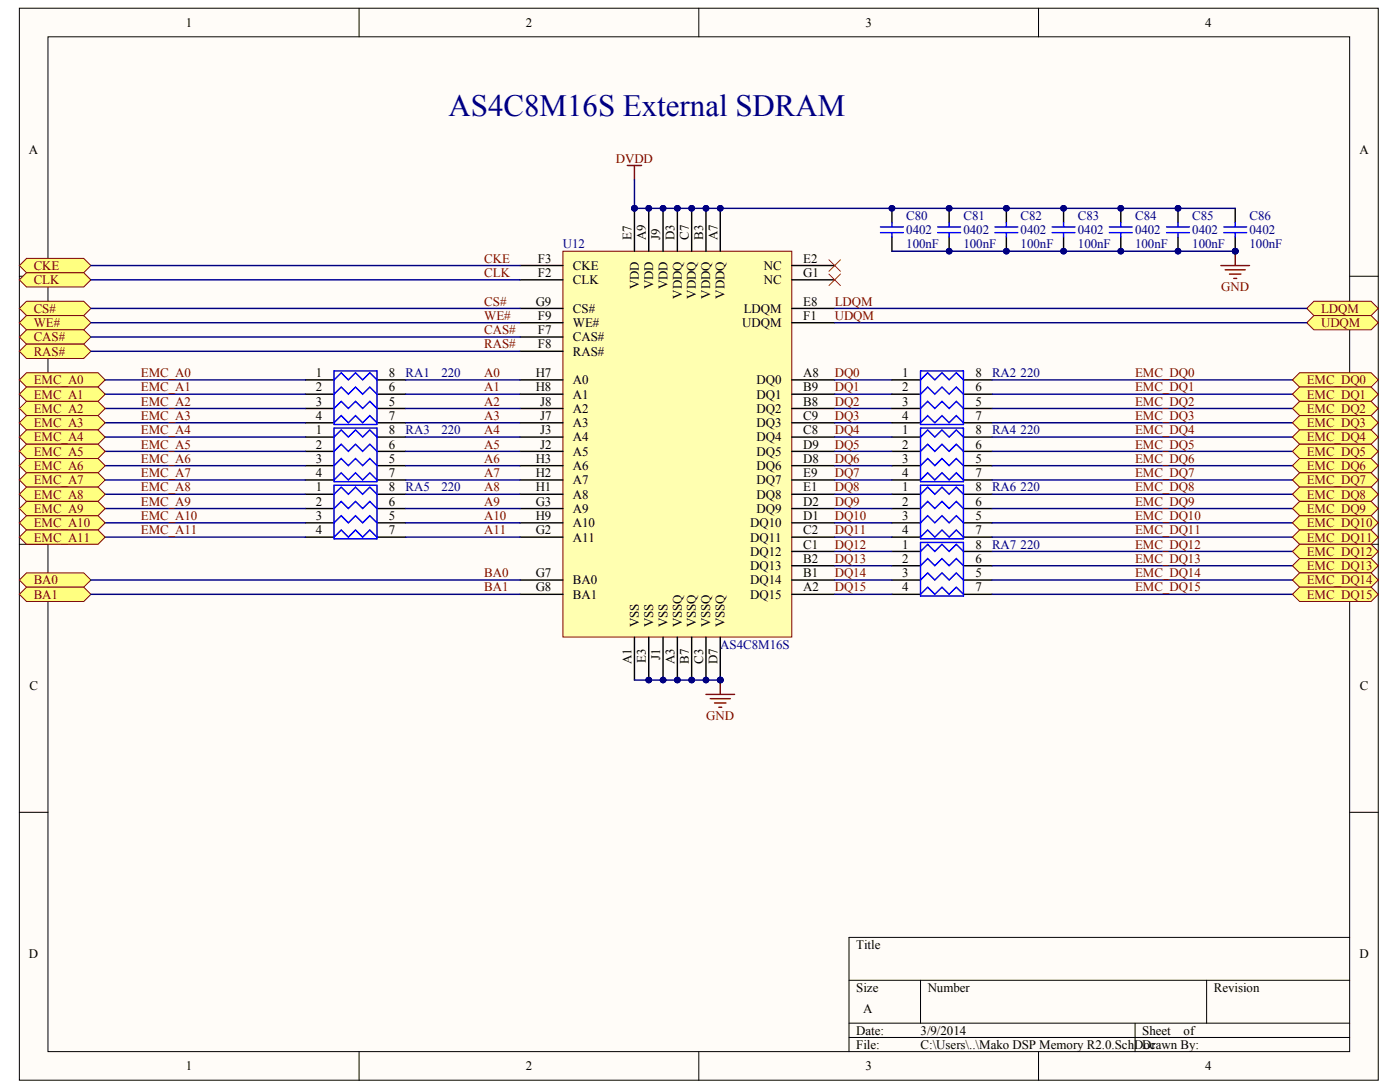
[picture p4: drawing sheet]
<svg xmlns="http://www.w3.org/2000/svg" width="258mm" height="201mm" viewBox="0 0 258 201" stroke-linecap="round" stroke-linejoin="round" font-family="sans-serif">
<defs><g id="words">
<text font-size="5.7" fill="#000080" x="82.6" y="21.3">AS4C8M16S External SDRAM</text>
<g font-size="2.4">
<text x="34.3" y="4.9">1</text>
<text x="96.8" y="4.9">2</text>
<text x="159.4" y="4.9">3</text>
<text x="222" y="4.9">4</text>
<text x="5.3" y="28.3">A</text>
<text x="250.4" y="28.3">A</text>
<text x="116.3" y="44.2" transform="rotate(-90 116.3 44.2)">E7</text>
<text x="119" y="44.2" transform="rotate(-90 119 44.2)">A9</text>
<text x="121.6" y="44.2" transform="rotate(-90 121.6 44.2)">J9</text>
<text x="124.3" y="44.2" transform="rotate(-90 124.3 44.2)">D3</text>
<text x="126.9" y="44.2" transform="rotate(-90 126.9 44.2)">C7</text>
<text x="129.5" y="44.2" transform="rotate(-90 129.5 44.2)">B3</text>
<text x="132.1" y="44.2" transform="rotate(-90 132.1 44.2)">A7</text>
<text x="99.1" y="51">F2</text>
<text x="99.1" y="48.4">F3</text>
<text x="105.5" y="52.3">CLK</text>
<text x="105.5" y="49.7">CKE</text>
<text x="117.7" y="53.3" transform="rotate(-90 117.7 53.3)">VDD</text>
<text x="120.3" y="53.3" transform="rotate(-90 120.3 53.3)">VDD</text>
<text x="122.9" y="53.3" transform="rotate(-90 122.9 53.3)">VDD</text>
<text x="140.7" y="49.7">NC</text>
<text x="140.7" y="52.3">NC</text>
<text x="148" y="48.4">E2</text>
<text x="148" y="51">G1</text>
<text x="98.7" y="56.3">G9</text>
<text x="99.1" y="58.9">F9</text>
<text x="105.5" y="57.6">CS#</text>
<text x="125.6" y="55" transform="rotate(-90 125.6 55)">VDDQ</text>
<text x="128.2" y="55" transform="rotate(-90 128.2 55)">VDDQ</text>
<text x="130.8" y="55" transform="rotate(-90 130.8 55)">VDDQ</text>
<text x="133.5" y="55" transform="rotate(-90 133.5 55)">VDDQ</text>
<text x="137" y="57.6">LDQM</text>
<text x="148" y="58.9">F1</text>
<text x="148" y="56.3">E8</text>
<text x="99.1" y="61.6">F7</text>
<text x="99.1" y="64.2">F8</text>
<text x="105.5" y="62.9">CAS#</text>
<text x="105.5" y="65.5">RAS#</text>
<text x="105.5" y="60.2">WE#</text>
<text x="136.7" y="60.2">UDQM</text>
<text x="58.1" y="69.4">1</text>
<text x="71.6" y="69.4">8</text>
<text x="98.7" y="69.4">H7</text>
<text x="105.5" y="70.8">A0</text>
<text x="139.4" y="70.8">DQ0</text>
<text x="148" y="69.4">A8</text>
<text x="166.2" y="69.4">1</text>
<text x="179.7" y="69.4">8</text>
<text x="5.4" y="77.7">B</text>
<text x="58.1" y="72.1">2</text>
<text x="58.1" y="74.7">3</text>
<text x="58.1" y="77.3">4</text>
<text x="71.6" y="77.3">7</text>
<text x="71.6" y="72.1">6</text>
<text x="71.6" y="74.7">5</text>
<text x="98.7" y="72.1">H8</text>
<text x="99.5" y="77.3">J7</text>
<text x="99.5" y="74.7">J8</text>
<text x="105.5" y="73.4">A1</text>
<text x="105.5" y="76">A2</text>
<text x="139.4" y="76">DQ2</text>
<text x="139.4" y="73.4">DQ1</text>
<text x="148" y="74.7">B8</text>
<text x="148" y="72.1">B9</text>
<text x="148" y="77.3">C9</text>
<text x="166.2" y="72.1">2</text>
<text x="166.2" y="74.7">3</text>
<text x="166.2" y="77.3">4</text>
<text x="179.7" y="77.3">7</text>
<text x="179.7" y="72.1">6</text>
<text x="179.7" y="74.7">5</text>
<text x="250.5" y="77.7">B</text>
<text x="58.1" y="80">1</text>
<text x="58.1" y="82.6">2</text>
<text x="71.6" y="80">8</text>
<text x="71.6" y="82.6">6</text>
<text x="99.5" y="82.6">J2</text>
<text x="99.5" y="80">J3</text>
<text x="105.5" y="83.9">A5</text>
<text x="105.5" y="81.3">A4</text>
<text x="105.5" y="78.7">A3</text>
<text x="139.4" y="81.3">DQ4</text>
<text x="139.4" y="78.7">DQ3</text>
<text x="139.4" y="83.9">DQ5</text>
<text x="148" y="80">C8</text>
<text x="148" y="82.6">D9</text>
<text x="166.2" y="80">1</text>
<text x="166.2" y="82.6">2</text>
<text x="179.7" y="80">8</text>
<text x="179.7" y="82.6">6</text>
<text x="58.1" y="85.2">3</text>
<text x="58.1" y="87.9">4</text>
<text x="71.6" y="87.9">7</text>
<text x="71.6" y="85.2">5</text>
<text x="98.7" y="87.9">H2</text>
<text x="98.7" y="85.2">H3</text>
<text x="105.5" y="89.2">A7</text>
<text x="105.5" y="86.6">A6</text>
<text x="139.4" y="86.6">DQ6</text>
<text x="139.4" y="89.2">DQ7</text>
<text x="148" y="85.2">D8</text>
<text x="148" y="87.9">E9</text>
<text x="166.2" y="85.2">3</text>
<text x="166.2" y="87.9">4</text>
<text x="179.7" y="87.9">7</text>
<text x="179.7" y="85.2">5</text>
<text x="58.1" y="90.5">1</text>
<text x="58.1" y="93.1">2</text>
<text x="58.1" y="95.8">3</text>
<text x="71.6" y="90.5">8</text>
<text x="71.6" y="93.1">6</text>
<text x="71.6" y="95.8">5</text>
<text x="98.7" y="93.1">G3</text>
<text x="98.7" y="90.5">H1</text>
<text x="98.7" y="95.8">H9</text>
<text x="105.5" y="94.4">A9</text>
<text x="105.5" y="91.8">A8</text>
<text x="139.4" y="94.4">DQ9</text>
<text x="139.4" y="91.8">DQ8</text>
<text x="148" y="95.8">D1</text>
<text x="148" y="93.1">D2</text>
<text x="148" y="90.5">E1</text>
<text x="166.2" y="90.5">1</text>
<text x="166.2" y="93.1">2</text>
<text x="166.2" y="95.8">3</text>
<text x="179.7" y="90.5">8</text>
<text x="179.7" y="93.1">6</text>
<text x="179.7" y="95.8">5</text>
<text x="58.1" y="98.4">4</text>
<text x="71.6" y="98.4">7</text>
<text x="98.7" y="98.4">G2</text>
<text x="105.5" y="99.7">A11</text>
<text x="105.5" y="97.1">A10</text>
<text x="138.2" y="99.7">DQ11</text>
<text x="138.2" y="97.1">DQ10</text>
<text x="148" y="101">C1</text>
<text x="148" y="98.4">C2</text>
<text x="166.2" y="98.4">4</text>
<text x="166.2" y="101">1</text>
<text x="179.7" y="98.4">7</text>
<text x="179.7" y="101">8</text>
<text x="98.7" y="106.3">G7</text>
<text x="105.5" y="107.6">BA0</text>
<text x="138.2" y="107.6">DQ14</text>
<text x="138.2" y="105">DQ13</text>
<text x="138.2" y="102.4">DQ12</text>
<text x="148" y="106.3">B1</text>
<text x="148" y="103.7">B2</text>
<text x="166.2" y="103.7">2</text>
<text x="166.2" y="106.3">3</text>
<text x="179.7" y="103.7">6</text>
<text x="179.7" y="106.3">5</text>
<text x="98.7" y="108.9">G8</text>
<text x="105.5" y="110.2">BA1</text>
<text x="138.2" y="110.2">DQ15</text>
<text x="148" y="108.9">A2</text>
<text x="166.2" y="108.9">4</text>
<text x="179.7" y="108.9">7</text>
<text x="117.7" y="115.5" transform="rotate(-90 117.7 115.5)">VSS</text>
<text x="120.3" y="115.5" transform="rotate(-90 120.3 115.5)">VSS</text>
<text x="122.9" y="115.5" transform="rotate(-90 122.9 115.5)">VSS</text>
<text x="125.6" y="115.5" transform="rotate(-90 125.6 115.5)">VSSQ</text>
<text x="128.2" y="115.5" transform="rotate(-90 128.2 115.5)">VSSQ</text>
<text x="130.8" y="115.5" transform="rotate(-90 130.8 115.5)">VSSQ</text>
<text x="133.5" y="115.5" transform="rotate(-90 133.5 115.5)">VSSQ</text>
<text x="116.3" y="122.4" transform="rotate(-90 116.3 122.4)">A1</text>
<text x="119" y="122.1" transform="rotate(-90 119 122.1)">E3</text>
<text x="121.6" y="121.6" transform="rotate(-90 121.6 121.6)">J1</text>
<text x="124.3" y="122.4" transform="rotate(-90 124.3 122.4)">A3</text>
<text x="126.9" y="122.2" transform="rotate(-90 126.9 122.2)">B7</text>
<text x="129.5" y="122.2" transform="rotate(-90 129.5 122.2)">C3</text>
<text x="132.1" y="122.4" transform="rotate(-90 132.1 122.4)">D7</text>
<text x="5.4" y="127">C</text>
<text x="250.5" y="127">C</text>
<text x="5.3" y="176.4">D</text>
<text x="157.7" y="174.7">Title</text>
<text x="250.4" y="176.4">D</text>
<text x="157.7" y="182.6">Size</text>
<text x="170.9" y="182.6">Number</text>
<text x="223.6" y="182.6">Revision</text>
<text x="157.7" y="190.5">Date:</text>
<text x="159" y="186.6">A</text>
<text x="169.6" y="190.5">3/9/2014</text>
<text x="210.4" y="190.5">Sheet</text>
<text x="218" y="190.5">of</text>
<text x="34.3" y="197.1">1</text>
<text x="96.8" y="197.1">2</text>
<text x="157.7" y="193.2">File:</text>
<text x="159.4" y="197.1">3</text>
<text x="169.6" y="193.2">C:\Users\..\Mako DSP Memory R2.0.SchDoc</text>
<text x="210.4" y="193.2">Drawn By:</text>
<text x="222" y="197.1">4</text>
</g>
<g font-size="2.4" fill="#800000">
<text x="113.4" y="29.9">DVDD</text>
<text x="6.2" y="49.7">CKE</text>
<text x="6.2" y="52.3">CLK</text>
<text x="89.2" y="48.4">CKE</text>
<text x="89.2" y="51">CLK</text>
<text x="225" y="53.6">GND</text>
<text x="6.2" y="57.6">CS#</text>
<text x="89.2" y="56.3">CS#</text>
<text x="89.2" y="58.9">WE#</text>
<text x="153.8" y="56.3">LDQM</text>
<text x="153.8" y="58.9">UDQM</text>
<text x="243.3" y="57.6">LDQM</text>
<text x="6.2" y="60.2">WE#</text>
<text x="6.2" y="62.9">CAS#</text>
<text x="6.2" y="65.5">RAS#</text>
<text x="89.2" y="61.6">CAS#</text>
<text x="89.2" y="64.2">RAS#</text>
<text x="243.3" y="60.2">UDQM</text>
<text x="6.2" y="70.8">EMC_A0</text>
<text x="26" y="69.4">EMC_A0</text>
<text x="89.2" y="69.4">A0</text>
<text x="153.8" y="69.4">DQ0</text>
<text x="209.1" y="69.4">EMC_DQ0</text>
<text x="240.7" y="70.8">EMC_DQ0</text>
<text x="6.2" y="73.4">EMC_A1</text>
<text x="6.2" y="76">EMC_A2</text>
<text x="26" y="72.1">EMC_A1</text>
<text x="26" y="74.7">EMC_A2</text>
<text x="26" y="77.3">EMC_A3</text>
<text x="89.2" y="72.1">A1</text>
<text x="89.2" y="77.3">A3</text>
<text x="89.2" y="74.7">A2</text>
<text x="153.8" y="72.1">DQ1</text>
<text x="153.8" y="74.7">DQ2</text>
<text x="153.8" y="77.3">DQ3</text>
<text x="209.1" y="72.1">EMC_DQ1</text>
<text x="209.1" y="74.7">EMC_DQ2</text>
<text x="209.1" y="77.3">EMC_DQ3</text>
<text x="240.7" y="73.4">EMC_DQ1</text>
<text x="240.7" y="76">EMC_DQ2</text>
<text x="6.2" y="78.7">EMC_A3</text>
<text x="6.2" y="81.3">EMC_A4</text>
<text x="6.2" y="83.9">EMC_A5</text>
<text x="26" y="80">EMC_A4</text>
<text x="26" y="82.6">EMC_A5</text>
<text x="89.2" y="80">A4</text>
<text x="89.2" y="82.6">A5</text>
<text x="153.8" y="80">DQ4</text>
<text x="153.8" y="82.6">DQ5</text>
<text x="209.1" y="80">EMC_DQ4</text>
<text x="209.1" y="82.6">EMC_DQ5</text>
<text x="240.7" y="78.7">EMC_DQ3</text>
<text x="240.7" y="81.3">EMC_DQ4</text>
<text x="240.7" y="83.9">EMC_DQ5</text>
<text x="6.2" y="86.6">EMC_A6</text>
<text x="6.2" y="89.2">EMC_A7</text>
<text x="26" y="85.2">EMC_A6</text>
<text x="26" y="87.9">EMC_A7</text>
<text x="89.2" y="85.2">A6</text>
<text x="89.2" y="87.9">A7</text>
<text x="153.8" y="85.2">DQ6</text>
<text x="153.8" y="87.9">DQ7</text>
<text x="209.1" y="85.2">EMC_DQ6</text>
<text x="209.1" y="87.9">EMC_DQ7</text>
<text x="240.7" y="86.6">EMC_DQ6</text>
<text x="240.7" y="89.2">EMC_DQ7</text>
<text x="6.2" y="91.8">EMC_A8</text>
<text x="6.2" y="94.4">EMC_A9</text>
<text x="26" y="90.5">EMC_A8</text>
<text x="26" y="93.1">EMC_A9</text>
<text x="26" y="95.8">EMC_A10</text>
<text x="89.2" y="90.5">A8</text>
<text x="89.2" y="93.1">A9</text>
<text x="89.2" y="95.8">A10</text>
<text x="153.8" y="90.5">DQ8</text>
<text x="153.8" y="93.1">DQ9</text>
<text x="153.8" y="95.8">DQ10</text>
<text x="209.1" y="90.5">EMC_DQ8</text>
<text x="209.1" y="93.1">EMC_DQ9</text>
<text x="209.1" y="95.8">EMC_DQ10</text>
<text x="240.7" y="91.8">EMC_DQ8</text>
<text x="240.7" y="94.4">EMC_DQ9</text>
<text x="6.2" y="97.1">EMC_A10</text>
<text x="6.2" y="99.7">EMC_A11</text>
<text x="26" y="98.4">EMC_A11</text>
<text x="89.2" y="98.4">A11</text>
<text x="153.8" y="98.4">DQ11</text>
<text x="153.8" y="101">DQ12</text>
<text x="209.1" y="98.4">EMC_DQ11</text>
<text x="209.1" y="101">EMC_DQ12</text>
<text x="240.7" y="97.1">EMC_DQ10</text>
<text x="240.7" y="99.7">EMC_DQ11</text>
<text x="6.2" y="107.6">BA0</text>
<text x="89.2" y="106.3">BA0</text>
<text x="153.8" y="103.7">DQ13</text>
<text x="153.8" y="106.3">DQ14</text>
<text x="209.1" y="103.7">EMC_DQ13</text>
<text x="209.1" y="106.3">EMC_DQ14</text>
<text x="240.7" y="102.4">EMC_DQ12</text>
<text x="240.7" y="105">EMC_DQ13</text>
<text x="240.7" y="107.6">EMC_DQ14</text>
<text x="6.2" y="110.2">BA1</text>
<text x="89.2" y="108.9">BA1</text>
<text x="153.8" y="108.9">DQ15</text>
<text x="209.1" y="108.9">EMC_DQ15</text>
<text x="240.7" y="110.2">EMC_DQ15</text>
<text x="130.1" y="132.6">GND</text>
</g>
<g font-size="2.4" fill="#000080">
<text x="166.9" y="40.5">C80</text>
<text x="177.5" y="40.5">C81</text>
<text x="188" y="40.5">C82</text>
<text x="198.6" y="40.5">C83</text>
<text x="209.1" y="40.5">C84</text>
<text x="219.6" y="40.5">C85</text>
<text x="230.2" y="40.5">C86</text>
<text x="103.7" y="45.8">U12</text>
<text x="166.9" y="45.8">100nF</text>
<text x="166.9" y="43.1">0402</text>
<text x="177.5" y="45.8">100nF</text>
<text x="177.5" y="43.1">0402</text>
<text x="188" y="45.8">100nF</text>
<text x="188" y="43.1">0402</text>
<text x="198.6" y="45.8">100nF</text>
<text x="198.6" y="43.1">0402</text>
<text x="209.1" y="45.8">100nF</text>
<text x="209.1" y="43.1">0402</text>
<text x="219.6" y="45.8">100nF</text>
<text x="219.6" y="43.1">0402</text>
<text x="230.2" y="45.8">100nF</text>
<text x="230.2" y="43.1">0402</text>
<text x="74.7" y="69.4">RA1</text>
<text x="81.3" y="69.4">220</text>
<text x="182.7" y="69.4">RA2</text>
<text x="188" y="69.4">220</text>
<text x="74.7" y="80">RA3</text>
<text x="81.3" y="80">220</text>
<text x="182.7" y="80">RA4</text>
<text x="188" y="80">220</text>
<text x="74.7" y="90.5">RA5</text>
<text x="81.3" y="90.5">220</text>
<text x="182.7" y="90.5">RA6</text>
<text x="188" y="90.5">220</text>
<text x="182.7" y="101">RA7</text>
<text x="188" y="101">220</text>
<text x="132.7" y="119.5">AS4C8M16S</text>
</g>
</g></defs>
<g fill="#fffcf8" stroke="#000" stroke-width=".18">
<path d="M3.6 1.5h250.3v197.4h-250.3z"/>
<path d="M8.8 6.8h239.8v186.8h-239.8z"/>
</g>
<g fill="none" stroke="#000" stroke-width=".18">
<path d="M66.1 1.5v5.3M128.7 1.5v5.3M191.3 1.5v5.3M3.6 50.9h5.2M248.6 50.9h5.3M3.6 100.2h5.2M248.6 100.2h5.3M3.6 149.6h5.2M248.6 149.6h5.3M248.6 172.6h-92.2v21.1M66.1 193.7v5.2M128.7 193.7v5.2"/>
<path d="M156.4 180.5h92.2M156.4 188.4h92.2M156.4 191h92.2M169.6 180.5v7.9M191.3 193.7v5.2M209.1 188.4v5.3M222.3 180.5v7.9"/>
</g>
<path d="M103.7 46.3h42.1v71h-42.1z" fill="#ffffb0" stroke="#800000" stroke-width=".18"/>
<g fill="none" stroke="#000" stroke-width=".26">
<path d="M116.9 38.4v7.9M119.5 38.4v7.9M122.1 38.4v7.9M124.8 38.4v7.9M127.4 38.4v7.9M130 38.4v7.9M132.7 38.4v7.9M164.3 38.4v2.6M174.8 38.4v2.6M185.4 38.4v2.6M195.9 38.4v2.6M206.4 38.4v2.6"/>
<path d="M217 38.4v2.6M227.5 38.4v2.6M95.8 48.9h7.9M95.8 59.4h7.9M95.8 56.8h7.9M95.8 51.5h7.9M145.8 48.9h8M145.8 59.4h8M145.8 56.8h8M145.8 51.5h8M164.3 43.6v2.7M174.8 43.6v2.7"/>
<path d="M185.4 43.6v2.7M195.9 43.6v2.7M206.4 43.6v2.7M217 43.6v2.7M227.5 43.6v2.7M95.8 70h7.9M95.8 75.2h7.9M95.8 72.6h7.9M95.8 77.9h7.9M95.8 62.1h7.9M95.8 64.7h7.9M145.8 70h8"/>
<path d="M145.8 75.2h8M145.8 72.6h8M145.8 77.9h8M95.8 98.9h7.9M95.8 96.3h7.9M95.8 80.5h7.9M95.8 93.6h7.9M95.8 85.7h7.9M95.8 83.1h7.9M95.8 91h7.9M95.8 88.4h7.9M145.8 98.9h8"/>
<path d="M145.8 96.3h8M145.8 80.5h8M145.8 93.6h8M145.8 85.7h8M145.8 83.1h8M145.8 91h8M145.8 88.4h8M95.8 109.4h7.9M95.8 106.8h7.9M116.9 117.3v7.9M119.5 117.3v7.9M122.1 117.3v7.9"/>
<path d="M124.8 117.3v7.9M127.4 117.3v7.9M130 117.3v7.9M132.7 117.3v7.9M145.8 109.4h8M145.8 106.8h8M145.8 104.2h8M145.8 101.5h8"/>
</g>
<g fill="#000080" stroke="#000080" stroke-width=".18">
<circle cx="124.8" cy="125.2" r=".52"/>
<circle cx="132.7" cy="38.4" r=".52"/>
<circle cx="119.5" cy="38.4" r=".52"/>
<circle cx="130" cy="38.4" r=".52"/>
<circle cx="127.4" cy="125.2" r=".52"/>
<circle cx="130" cy="125.2" r=".52"/>
<circle cx="127.4" cy="38.4" r=".52"/>
<circle cx="124.8" cy="38.4" r=".52"/>
<circle cx="132.7" cy="125.2" r=".52"/>
<circle cx="119.5" cy="125.2" r=".52"/>
<circle cx="116.9" cy="38.4" r=".52"/>
<circle cx="122.1" cy="125.2" r=".52"/>
<circle cx="122.1" cy="38.4" r=".52"/>
<circle cx="164.3" cy="38.4" r=".52"/>
<circle cx="174.8" cy="46.3" r=".52"/>
<circle cx="174.8" cy="38.4" r=".52"/>
<circle cx="185.4" cy="46.3" r=".52"/>
<circle cx="185.4" cy="38.4" r=".52"/>
<circle cx="195.9" cy="46.3" r=".52"/>
<circle cx="195.9" cy="38.4" r=".52"/>
<circle cx="206.5" cy="46.3" r=".52"/>
<circle cx="206.5" cy="38.4" r=".52"/>
<circle cx="217" cy="46.3" r=".52"/>
<circle cx="217" cy="38.4" r=".52"/>
<circle cx="227.5" cy="46.3" r=".52"/>
</g>
<g fill="none" stroke="#00f" stroke-width=".26">
<path d="M162.2 41.8h4.2M162.2 42.8h4.2M164.3 41v.8M164.3 42.8v.8M172.7 41.8h4.2M172.7 42.8h4.2M174.8 41v.8M174.8 42.8v.8M183.3 41.8h4.2M183.3 42.8h4.2M185.4 41v.8M185.4 42.8v.8"/>
<path d="M193.8 41.8h4.2M193.8 42.8h4.2M195.9 41v.8M195.9 42.8v.8M204.3 41.8h4.3M204.3 42.8h4.3M206.4 41v.8M206.4 42.8v.8M214.9 41.8h4.2M214.9 42.8h4.2M217 41v.8M217 42.8v.8"/>
<path d="M225.4 41.8h4.2M225.4 42.8h4.2M227.5 41v.8M227.5 42.8v.8"/>
</g>
<path d="M116.9 33.1v5.3h110.6M164.3 46.3h63.2M116.9 125.2h15.8" fill="none" stroke="#000080" stroke-width=".26"/>
<path d="M115.5 30.5h2.7M116.9 30.5v2.6M224.9 48.9h5.3M225.7 49.7h3.7M226.5 50.5h2.1M227.3 51.3h.5M227.5 46.3v2.6M130 127.9h5.3M130.8 128.7h3.7M131.6 129.4h2.1M132.4 130.2h.5M132.7 125.2v2.7" fill="none" stroke="#800000" stroke-width=".26"/>
<g fill="#ffff80" stroke="#800000" stroke-width=".18">
<path d="M3.6 48.9l1.3-1.3h10.5l1.3 1.3-1.3 1.3h-10.5z" fill-rule="evenodd"/>
<path d="M3.6 51.5l1.3-1.3h10.5l1.3 1.3-1.3 1.3h-10.5z" fill-rule="evenodd"/>
<path d="M3.6 56.8l1.3-1.3h10.5l1.3 1.3-1.3 1.3h-10.5z" fill-rule="evenodd"/>
<path d="M3.6 59.4l1.3-1.3h10.5l1.3 1.3-1.3 1.3h-10.5z" fill-rule="evenodd"/>
<path d="M3.6 62.1l1.3-1.4h10.5l1.3 1.4-1.3 1.3h-10.5z" fill-rule="evenodd"/>
<path d="M3.6 64.7l1.3-1.3h10.5l1.3 1.3-1.3 1.3h-10.5z" fill-rule="evenodd"/>
<path d="M240.7 56.8l1.3-1.3h10.6l1.3 1.3-1.3 1.3h-10.6z" fill-rule="evenodd"/>
<path d="M240.7 59.4l1.3-1.3h10.6l1.3 1.3-1.3 1.3h-10.6z" fill-rule="evenodd"/>
</g>
<path d="M153.8 56.8h86.9M153.8 59.4h86.9" fill="none" stroke="#000080" stroke-width=".26"/>
<g fill="#ffff80" stroke="#800000" stroke-width=".18">
<path d="M3.6 106.8l1.3-1.3h10.5l1.3 1.3-1.3 1.3h-10.5z" fill-rule="evenodd"/>
<path d="M3.6 109.4l1.3-1.3h10.5l1.3 1.3-1.3 1.4h-10.5z" fill-rule="evenodd"/>
</g>
<g fill="none" stroke="#000080" stroke-width=".26">
<path d="M16.7 48.9h79.1M16.7 51.5h79.1M16.7 56.8h79.1M16.7 59.4h79.1M16.7 62.1h79.1M16.7 64.7h79.1M19.4 70h36.9M19.4 72.6h36.9M19.4 75.2h36.9M19.4 77.9h36.9M74.7 70h21.1M74.7 72.6h21.1"/>
<path d="M74.7 75.2h21.1M74.7 77.9h21.1M153.8 70h10.5M153.8 72.6h10.5M153.8 75.2h10.5M153.8 77.9h10.5M182.7 70h55.4M182.7 72.6h55.4M182.7 75.2h55.4M182.7 77.9h55.4M19.4 80.5h36.9M19.4 83.1h36.9"/>
<path d="M19.4 85.7h36.9M19.4 88.4h36.9M19.4 91h36.9M19.4 93.6h36.9M19.4 96.3h36.9M19.4 98.9h36.9M74.7 80.5h21.1M74.7 83.1h21.1M74.7 85.7h21.1M74.7 88.4h21.1M74.7 91h21.1M74.7 93.6h21.1"/>
<path d="M74.7 96.3h21.1M74.7 98.9h21.1M153.8 80.5h10.5M153.8 83.1h10.5M153.8 85.7h10.5M153.8 88.4h10.5M153.8 91h10.5M153.8 93.6h10.5M153.8 96.3h10.5M153.8 98.9h10.5M182.7 80.5h55.4M182.7 83.1h55.4"/>
<path d="M182.7 85.7h55.4M182.7 88.4h55.4M182.7 91h55.4M182.7 93.6h55.4M182.7 96.3h55.4M182.7 98.9h55.4M16.7 106.8h79.1M16.7 109.4h79.1M153.8 106.8h10.5M153.8 109.4h10.5M153.8 101.5h10.5M153.8 104.2h10.5"/>
<path d="M182.7 106.8h55.4M182.7 109.4h55.4M182.7 101.5h55.4M182.7 104.2h55.4"/>
</g>
<g fill="none" stroke="#000" stroke-width=".26">
<path d="M56.3 70h5.2M56.3 72.6h5.2M56.3 75.2h5.2M56.3 77.9h5.2M69.5 70h5.2M69.5 72.6h5.2M69.5 75.2h5.2M69.5 77.9h5.2M164.3 70h5.2M164.3 72.6h5.2M164.3 75.2h5.2M164.3 77.9h5.2"/>
<path d="M177.5 70h5.2M177.5 72.6h5.2M177.5 75.2h5.2M177.5 77.9h5.2M56.3 80.5h5.2M56.3 83.1h5.2M56.3 85.7h5.2M56.3 88.4h5.2M56.3 91h5.2M56.3 93.6h5.2M56.3 96.3h5.2M56.3 98.9h5.2"/>
<path d="M69.5 80.5h5.2M69.5 83.1h5.2M69.5 85.7h5.2M69.5 88.4h5.2M69.5 91h5.2M69.5 93.6h5.2M69.5 96.3h5.2M69.5 98.9h5.2M164.3 80.5h5.2M164.3 83.1h5.2M164.3 85.7h5.2M164.3 88.4h5.2"/>
<path d="M164.3 91h5.2M164.3 93.6h5.2M164.3 96.3h5.2M164.3 98.9h5.2M177.5 80.5h5.2M177.5 83.1h5.2M177.5 85.7h5.2M177.5 88.4h5.2M177.5 91h5.2M177.5 93.6h5.2M177.5 96.3h5.2M177.5 98.9h5.2"/>
<path d="M164.3 101.5h5.2M164.3 104.2h5.2M164.3 106.8h5.2M164.3 109.4h5.2M177.5 101.5h5.2M177.5 104.2h5.2M177.5 106.8h5.2M177.5 109.4h5.2"/>
</g>
<g fill="none" stroke="#00f" stroke-width=".26">
<path d="M61.5 70l1.4-1.4 1.3 1.4 1.3-1.4 1.3 1.4 1.3-1.4 1.3 1.4M61.5 72.6l1.4-1.3 1.3 1.3 1.3-1.3 1.3 1.3 1.3-1.3 1.3 1.3M61.5 75.2l1.4-1.3 1.3 1.3 1.3-1.3 1.3 1.3 1.3-1.3 1.3 1.3M61.5 77.9l1.4-1.4 1.3 1.4 1.3-1.4 1.3 1.4 1.3-1.4 1.3 1.4M61.5 68.3h7.9v9.9h-7.9zM61.5 78.8h7.9v9.9h-7.9zM169.6 70l1.3-1.4 1.3 1.4 1.3-1.4 1.3 1.4 1.3-1.4 1.4 1.4M169.6 72.6l1.3-1.3 1.3 1.3 1.3-1.3 1.3 1.3 1.3-1.3 1.4 1.3M169.6 75.2l1.3-1.3 1.3 1.3 1.3-1.3 1.3 1.3 1.3-1.3 1.4 1.3M169.6 77.9l1.3-1.4 1.3 1.4 1.3-1.4 1.3 1.4 1.3-1.4 1.4 1.4M169.6 68.3h7.9v9.9h-7.9zM169.6 78.8h7.9v9.9h-7.9z"/>
<path d="M61.5 80.5l1.4-1.3 1.3 1.3 1.3-1.3 1.3 1.3 1.3-1.3 1.3 1.3M61.5 83.1l1.4-1.3 1.3 1.3 1.3-1.3 1.3 1.3 1.3-1.3 1.3 1.3M61.5 85.7l1.4-1.3 1.3 1.3 1.3-1.3 1.3 1.3 1.3-1.3 1.3 1.3M61.5 88.4l1.4-1.3 1.3 1.3 1.3-1.3 1.3 1.3 1.3-1.3 1.3 1.3M61.5 91l1.4-1.3 1.3 1.3 1.3-1.3 1.3 1.3 1.3-1.3 1.3 1.3M61.5 93.6l1.4-1.3 1.3 1.3 1.3-1.3 1.3 1.3 1.3-1.3 1.3 1.3M61.5 96.3l1.4-1.3 1.3 1.3 1.3-1.3 1.3 1.3 1.3-1.3 1.3 1.3M61.5 98.9l1.4-1.3 1.3 1.3 1.3-1.3 1.3 1.3 1.3-1.3 1.3 1.3M61.5 89.4h7.9v9.8h-7.9zM169.6 80.5l1.3-1.3 1.3 1.3 1.3-1.3 1.3 1.3 1.3-1.3 1.4 1.3M169.6 83.1l1.3-1.3 1.3 1.3 1.3-1.3 1.3 1.3 1.3-1.3 1.4 1.3M169.6 85.7l1.3-1.3 1.3 1.3 1.3-1.3 1.3 1.3 1.3-1.3 1.4 1.3"/>
<path d="M169.6 88.4l1.3-1.3 1.3 1.3 1.3-1.3 1.3 1.3 1.3-1.3 1.4 1.3M169.6 91l1.3-1.3 1.3 1.3 1.3-1.3 1.3 1.3 1.3-1.3 1.4 1.3M169.6 93.6l1.3-1.3 1.3 1.3 1.3-1.3 1.3 1.3 1.3-1.3 1.4 1.3M169.6 96.3l1.3-1.3 1.3 1.3 1.3-1.3 1.3 1.3 1.3-1.3 1.4 1.3M169.6 98.9l1.3-1.3 1.3 1.3 1.3-1.3 1.3 1.3 1.3-1.3 1.4 1.3M169.6 89.4h7.9v9.8h-7.9zM169.6 99.9h7.9v9.9h-7.9zM169.6 101.5l1.3-1.3 1.3 1.3 1.3-1.3 1.3 1.3 1.3-1.3 1.4 1.3M169.6 104.2l1.3-1.3 1.3 1.3 1.3-1.3 1.3 1.3 1.3-1.3 1.4 1.3M169.6 106.8l1.3-1.3 1.3 1.3 1.3-1.3 1.3 1.3 1.3-1.3 1.4 1.3M169.6 109.4l1.3-1.3 1.3 1.3 1.3-1.3 1.3 1.3 1.3-1.3 1.4 1.3"/>
</g>
<g fill="#ffff80" stroke="#800000" stroke-width=".18">
<path d="M3.6 70l1.3-1.4h13.2l1.3 1.4-1.3 1.3h-13.2z" fill-rule="evenodd"/>
<path d="M3.6 72.6l1.3-1.3h13.2l1.3 1.3-1.3 1.3h-13.2z" fill-rule="evenodd"/>
<path d="M3.6 75.2l1.3-1.3h13.2l1.3 1.3-1.3 1.3h-13.2z" fill-rule="evenodd"/>
<path d="M3.6 77.9l1.3-1.4h13.2l1.3 1.4-1.3 1.3h-13.2z" fill-rule="evenodd"/>
<path d="M3.6 80.5l1.3-1.3h13.2l1.3 1.3-1.3 1.3h-13.2z" fill-rule="evenodd"/>
<path d="M3.6 83.1l1.3-1.3h13.2l1.3 1.3-1.3 1.3h-13.2z" fill-rule="evenodd"/>
<path d="M3.6 85.7l1.3-1.3h13.2l1.3 1.3-1.3 1.4h-13.2z" fill-rule="evenodd"/>
<path d="M3.6 88.4l1.3-1.3h13.2l1.3 1.3-1.3 1.3h-13.2z" fill-rule="evenodd"/>
<path d="M3.6 91l1.3-1.3h13.2l1.3 1.3-1.3 1.3h-13.2z" fill-rule="evenodd"/>
<path d="M3.6 93.6l1.3-1.3h13.2l1.3 1.3-1.3 1.4h-13.2z" fill-rule="evenodd"/>
<path d="M3.6 96.3l1.3-1.3h13.2l1.3 1.3-1.3 1.3h-13.2z" fill-rule="evenodd"/>
<path d="M3.6 98.9l1.3-1.3h13.2l1.3 1.3-1.3 1.3h-13.2z" fill-rule="evenodd"/>
<path d="M238.1 70l1.3-1.4h13.2l1.3 1.4-1.3 1.3h-13.2z" fill-rule="evenodd"/>
<path d="M238.1 72.6l1.3-1.3h13.2l1.3 1.3-1.3 1.3h-13.2z" fill-rule="evenodd"/>
<path d="M238.1 75.2l1.3-1.3h13.2l1.3 1.3-1.3 1.3h-13.2z" fill-rule="evenodd"/>
<path d="M238.1 77.9l1.3-1.4h13.2l1.3 1.4-1.3 1.3h-13.2z" fill-rule="evenodd"/>
<path d="M238.1 80.5l1.3-1.3h13.2l1.3 1.3-1.3 1.3h-13.2z" fill-rule="evenodd"/>
<path d="M238.1 83.1l1.3-1.3h13.2l1.3 1.3-1.3 1.3h-13.2z" fill-rule="evenodd"/>
<path d="M238.1 85.7l1.3-1.3h13.2l1.3 1.3-1.3 1.4h-13.2z" fill-rule="evenodd"/>
<path d="M238.1 88.4l1.3-1.3h13.2l1.3 1.3-1.3 1.3h-13.2z" fill-rule="evenodd"/>
<path d="M238.1 91l1.3-1.3h13.2l1.3 1.3-1.3 1.3h-13.2z" fill-rule="evenodd"/>
<path d="M238.1 93.6l1.3-1.3h13.2l1.3 1.3-1.3 1.4h-13.2z" fill-rule="evenodd"/>
<path d="M238.1 96.3l1.3-1.3h13.2l1.3 1.3-1.3 1.3h-13.2z" fill-rule="evenodd"/>
<path d="M238.1 98.9l1.3-1.3h13.2l1.3 1.3-1.3 1.3h-13.2z" fill-rule="evenodd"/>
<path d="M238.1 101.5l1.3-1.3h13.2l1.3 1.3-1.3 1.4h-13.2z" fill-rule="evenodd"/>
<path d="M238.1 104.2l1.3-1.3h13.2l1.3 1.3-1.3 1.3h-13.2z" fill-rule="evenodd"/>
<path d="M238.1 106.8l1.3-1.3h13.2l1.3 1.3-1.3 1.3h-13.2z" fill-rule="evenodd"/>
<path d="M238.1 109.4l1.3-1.3h13.2l1.3 1.3-1.3 1.4h-13.2z" fill-rule="evenodd"/>
</g>
<path d="M152.7 47.8l2.1 2.1M152.7 50.5l2.1 2.1M154.8 47.8l-2.1 2.1M154.8 50.5l-2.1 2.1" fill="none" stroke="#f00" stroke-width=".18"/>
<use href="#words"/>
</svg>
